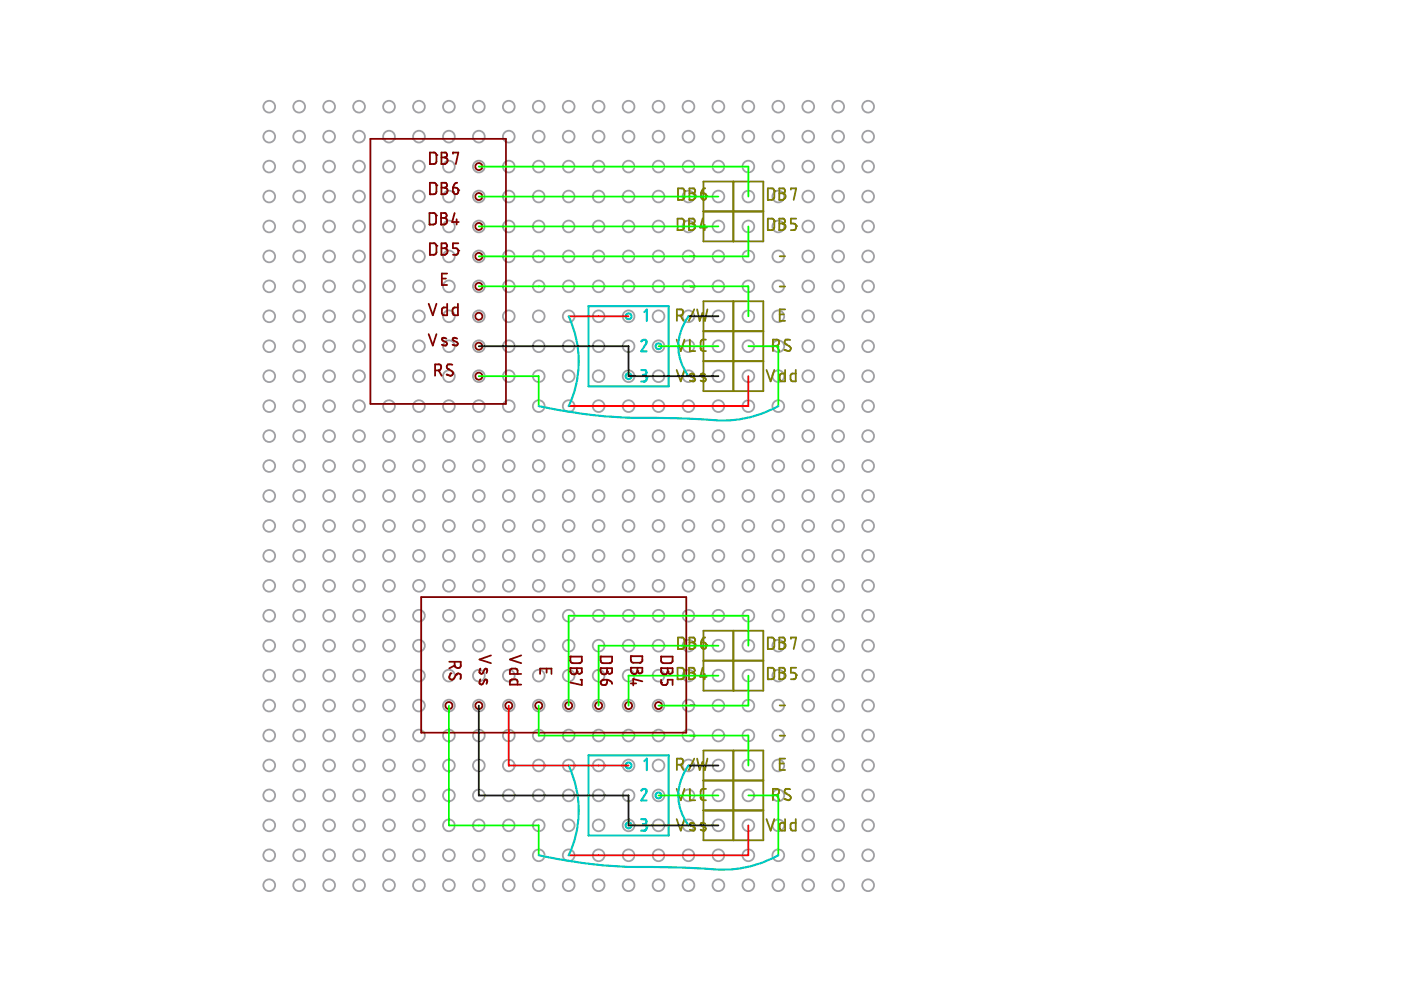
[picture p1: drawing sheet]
<svg xmlns="http://www.w3.org/2000/svg" width="297mm" height="210mm" viewBox="0 0 297 210" stroke-linecap="round" stroke-linejoin="round" font-family="sans-serif">
<path d="M149.1 38.5h12.7v12.7h-12.7zM155.5 38.5v12.7M149.1 44.8h12.7M164.2 40.5l-.4-.6h-1v2.5M149.1 63.9h12.7v19h-12.7zM149.1 70.2h12.7M149.1 76.6h12.7M155.5 63.9v19" fill="none" stroke="#808000" stroke-width=".38"/>
<g fill="none" stroke="#a0a0a4" stroke-width=".38">
<circle cx="57.1" cy="22.6" r="1.25"/>
<circle cx="57.1" cy="35.3" r="1.25"/>
<circle cx="57.1" cy="29" r="1.25"/>
<circle cx="63.4" cy="22.6" r="1.25"/>
<circle cx="63.4" cy="29" r="1.25"/>
<circle cx="63.4" cy="35.3" r="1.25"/>
<circle cx="69.8" cy="22.6" r="1.25"/>
<circle cx="69.8" cy="35.3" r="1.25"/>
<circle cx="69.8" cy="29" r="1.25"/>
<circle cx="76.1" cy="22.6" r="1.25"/>
<circle cx="76.1" cy="29" r="1.25"/>
<circle cx="76.1" cy="35.3" r="1.25"/>
<circle cx="82.5" cy="22.6" r="1.25"/>
<circle cx="82.5" cy="29" r="1.25"/>
<circle cx="82.5" cy="35.3" r="1.25"/>
<circle cx="88.8" cy="22.6" r="1.25"/>
<circle cx="88.8" cy="35.3" r="1.25"/>
<circle cx="88.8" cy="29" r="1.25"/>
<circle cx="95.2" cy="22.6" r="1.25"/>
<circle cx="95.2" cy="35.3" r="1.25"/>
<circle cx="95.2" cy="29" r="1.25"/>
<circle cx="101.5" cy="22.6" r="1.25"/>
<circle cx="101.5" cy="35.3" r="1.25"/>
<circle cx="101.5" cy="29" r="1.25"/>
<circle cx="107.9" cy="22.6" r="1.25"/>
<circle cx="107.9" cy="35.3" r="1.25"/>
<circle cx="107.9" cy="29" r="1.25"/>
<circle cx="114.2" cy="22.6" r="1.25"/>
<circle cx="114.2" cy="35.3" r="1.25"/>
<circle cx="114.2" cy="29" r="1.25"/>
<circle cx="120.6" cy="22.6" r="1.25"/>
<circle cx="120.6" cy="35.3" r="1.25"/>
<circle cx="120.6" cy="29" r="1.25"/>
<circle cx="126.9" cy="22.6" r="1.25"/>
<circle cx="126.9" cy="29" r="1.25"/>
<circle cx="126.9" cy="35.3" r="1.25"/>
<circle cx="133.3" cy="22.6" r="1.25"/>
<circle cx="133.3" cy="29" r="1.25"/>
<circle cx="133.3" cy="35.3" r="1.25"/>
<circle cx="139.6" cy="22.6" r="1.25"/>
<circle cx="139.6" cy="29" r="1.25"/>
<circle cx="139.6" cy="35.3" r="1.25"/>
<circle cx="146" cy="22.6" r="1.25"/>
<circle cx="146" cy="29" r="1.25"/>
<circle cx="146" cy="35.3" r="1.25"/>
<circle cx="152.3" cy="22.6" r="1.25"/>
<circle cx="152.3" cy="29" r="1.25"/>
<circle cx="152.3" cy="35.3" r="1.25"/>
<circle cx="158.7" cy="22.6" r="1.25"/>
<circle cx="158.7" cy="29" r="1.25"/>
<circle cx="158.7" cy="35.3" r="1.25"/>
<circle cx="165" cy="22.6" r="1.25"/>
<circle cx="165" cy="29" r="1.25"/>
<circle cx="165" cy="35.3" r="1.25"/>
<circle cx="171.4" cy="22.6" r="1.25"/>
<circle cx="171.4" cy="29" r="1.25"/>
<circle cx="171.4" cy="35.3" r="1.25"/>
<circle cx="177.7" cy="22.6" r="1.25"/>
<circle cx="177.7" cy="35.3" r="1.25"/>
<circle cx="177.7" cy="29" r="1.25"/>
<circle cx="184.1" cy="22.6" r="1.25"/>
<circle cx="184.1" cy="29" r="1.25"/>
<circle cx="184.1" cy="35.3" r="1.25"/>
<circle cx="57.1" cy="54.4" r="1.25"/>
<circle cx="57.1" cy="48" r="1.25"/>
<circle cx="57.1" cy="41.7" r="1.25"/>
<circle cx="63.4" cy="54.4" r="1.25"/>
<circle cx="63.4" cy="48" r="1.25"/>
<circle cx="63.4" cy="41.7" r="1.25"/>
<circle cx="69.8" cy="54.4" r="1.25"/>
<circle cx="69.8" cy="48" r="1.25"/>
<circle cx="69.8" cy="41.7" r="1.25"/>
<circle cx="76.1" cy="48" r="1.25"/>
<circle cx="76.1" cy="54.4" r="1.25"/>
<circle cx="76.1" cy="41.7" r="1.25"/>
<circle cx="82.5" cy="48" r="1.25"/>
<circle cx="82.5" cy="54.4" r="1.25"/>
<circle cx="82.5" cy="41.7" r="1.25"/>
<circle cx="88.8" cy="48" r="1.25"/>
<circle cx="88.8" cy="54.4" r="1.25"/>
<circle cx="88.8" cy="41.7" r="1.25"/>
<circle cx="95.2" cy="54.4" r="1.25"/>
<circle cx="95.2" cy="48" r="1.25"/>
<circle cx="95.2" cy="41.7" r="1.25"/>
<circle cx="101.5" cy="48" r="1.25"/>
<circle cx="101.5" cy="54.4" r="1.25"/>
<circle cx="101.5" cy="41.7" r="1.25"/>
<circle cx="107.9" cy="48" r="1.25"/>
<circle cx="107.9" cy="54.4" r="1.25"/>
<circle cx="107.9" cy="41.7" r="1.25"/>
<circle cx="114.2" cy="48" r="1.25"/>
<circle cx="114.2" cy="54.4" r="1.25"/>
<circle cx="114.2" cy="41.7" r="1.25"/>
<circle cx="120.6" cy="48" r="1.25"/>
<circle cx="120.6" cy="54.4" r="1.25"/>
<circle cx="120.6" cy="41.7" r="1.25"/>
<circle cx="126.9" cy="54.4" r="1.25"/>
<circle cx="126.9" cy="48" r="1.25"/>
<circle cx="126.9" cy="41.7" r="1.25"/>
<circle cx="133.3" cy="54.4" r="1.25"/>
<circle cx="133.3" cy="48" r="1.25"/>
<circle cx="133.3" cy="41.7" r="1.25"/>
<circle cx="139.6" cy="48" r="1.25"/>
<circle cx="139.6" cy="54.4" r="1.25"/>
<circle cx="139.6" cy="41.7" r="1.25"/>
<circle cx="146" cy="54.4" r="1.25"/>
<circle cx="146" cy="48" r="1.25"/>
<circle cx="146" cy="41.7" r="1.25"/>
<circle cx="152.3" cy="54.4" r="1.25"/>
<circle cx="152.3" cy="48" r="1.25"/>
<circle cx="152.3" cy="41.7" r="1.25"/>
<circle cx="158.7" cy="54.4" r="1.25"/>
<circle cx="158.7" cy="48" r="1.25"/>
<circle cx="158.7" cy="41.7" r="1.25"/>
<circle cx="165" cy="54.4" r="1.25"/>
<circle cx="165" cy="48" r="1.25"/>
<circle cx="165" cy="41.7" r="1.25"/>
<circle cx="171.4" cy="54.4" r="1.25"/>
<circle cx="171.4" cy="48" r="1.25"/>
<circle cx="171.4" cy="41.7" r="1.25"/>
<circle cx="177.7" cy="54.4" r="1.25"/>
<circle cx="177.7" cy="48" r="1.25"/>
<circle cx="177.7" cy="41.7" r="1.25"/>
<circle cx="184.1" cy="48" r="1.25"/>
<circle cx="184.1" cy="54.4" r="1.25"/>
<circle cx="184.1" cy="41.7" r="1.25"/>
<circle cx="57.1" cy="60.7" r="1.25"/>
<circle cx="57.1" cy="67.1" r="1.25"/>
<circle cx="57.1" cy="79.8" r="1.25"/>
<circle cx="57.1" cy="73.4" r="1.25"/>
<circle cx="63.4" cy="67.1" r="1.25"/>
<circle cx="63.4" cy="60.7" r="1.25"/>
<circle cx="63.4" cy="73.4" r="1.25"/>
<circle cx="63.4" cy="79.8" r="1.25"/>
<circle cx="69.8" cy="67.1" r="1.25"/>
<circle cx="69.8" cy="60.7" r="1.25"/>
<circle cx="69.8" cy="79.8" r="1.25"/>
<circle cx="69.8" cy="73.4" r="1.25"/>
<circle cx="76.1" cy="67.1" r="1.25"/>
<circle cx="76.1" cy="60.7" r="1.25"/>
<circle cx="76.1" cy="73.4" r="1.25"/>
<circle cx="76.1" cy="79.8" r="1.25"/>
<circle cx="82.5" cy="67.1" r="1.25"/>
<circle cx="82.5" cy="60.7" r="1.25"/>
<circle cx="82.5" cy="79.8" r="1.25"/>
<circle cx="82.5" cy="73.4" r="1.25"/>
<circle cx="88.8" cy="60.7" r="1.25"/>
<circle cx="88.8" cy="67.1" r="1.25"/>
<circle cx="88.8" cy="79.8" r="1.25"/>
<circle cx="88.8" cy="73.4" r="1.25"/>
<circle cx="95.2" cy="67.1" r="1.25"/>
<circle cx="95.2" cy="60.7" r="1.25"/>
<circle cx="95.2" cy="73.4" r="1.25"/>
<circle cx="95.2" cy="79.8" r="1.25"/>
<circle cx="101.5" cy="60.7" r="1.25"/>
<circle cx="101.5" cy="67.1" r="1.25"/>
<circle cx="101.5" cy="79.8" r="1.25"/>
<circle cx="101.5" cy="73.4" r="1.25"/>
<circle cx="107.9" cy="67.1" r="1.25"/>
<circle cx="107.9" cy="60.7" r="1.25"/>
<circle cx="107.9" cy="73.4" r="1.25"/>
<circle cx="107.9" cy="79.8" r="1.25"/>
<circle cx="114.2" cy="67.1" r="1.25"/>
<circle cx="114.2" cy="60.7" r="1.25"/>
<circle cx="114.2" cy="73.4" r="1.25"/>
<circle cx="114.2" cy="79.8" r="1.25"/>
<circle cx="120.6" cy="67.1" r="1.25"/>
<circle cx="120.6" cy="60.7" r="1.25"/>
<circle cx="120.6" cy="73.4" r="1.25"/>
<circle cx="120.6" cy="79.8" r="1.25"/>
<circle cx="126.9" cy="67.1" r="1.25"/>
<circle cx="126.9" cy="60.7" r="1.25"/>
<circle cx="126.9" cy="79.8" r="1.25"/>
<circle cx="126.9" cy="73.4" r="1.25"/>
<circle cx="133.3" cy="60.7" r="1.25"/>
<circle cx="133.3" cy="67.1" r="1.25"/>
<circle cx="133.3" cy="79.8" r="1.25"/>
<circle cx="133.3" cy="73.4" r="1.25"/>
<circle cx="139.6" cy="67.1" r="1.25"/>
<circle cx="139.6" cy="60.7" r="1.25"/>
<circle cx="139.6" cy="79.8" r="1.25"/>
<circle cx="139.6" cy="73.4" r="1.25"/>
<circle cx="146" cy="60.7" r="1.25"/>
<circle cx="146" cy="67.1" r="1.25"/>
<circle cx="146" cy="79.8" r="1.25"/>
<circle cx="146" cy="73.4" r="1.25"/>
<circle cx="152.3" cy="67.1" r="1.25"/>
<circle cx="152.3" cy="60.7" r="1.25"/>
<circle cx="152.3" cy="73.4" r="1.25"/>
<circle cx="152.3" cy="79.8" r="1.25"/>
<circle cx="158.7" cy="60.7" r="1.25"/>
<circle cx="158.7" cy="67.1" r="1.25"/>
<circle cx="158.7" cy="79.8" r="1.25"/>
<circle cx="158.7" cy="73.4" r="1.25"/>
<circle cx="165" cy="60.7" r="1.25"/>
<circle cx="165" cy="67.1" r="1.25"/>
<circle cx="165" cy="79.8" r="1.25"/>
<circle cx="165" cy="73.4" r="1.25"/>
<circle cx="171.4" cy="67.1" r="1.25"/>
<circle cx="171.4" cy="60.7" r="1.25"/>
<circle cx="171.4" cy="73.4" r="1.25"/>
<circle cx="171.4" cy="79.8" r="1.25"/>
<circle cx="177.7" cy="67.1" r="1.25"/>
<circle cx="177.7" cy="60.7" r="1.25"/>
<circle cx="177.7" cy="73.4" r="1.25"/>
<circle cx="177.7" cy="79.8" r="1.25"/>
<circle cx="184.1" cy="60.7" r="1.25"/>
<circle cx="184.1" cy="67.1" r="1.25"/>
<circle cx="184.1" cy="73.4" r="1.25"/>
<circle cx="184.1" cy="79.8" r="1.25"/>
<circle cx="57.1" cy="98.8" r="1.25"/>
<circle cx="57.1" cy="92.5" r="1.25"/>
<circle cx="57.1" cy="86.1" r="1.25"/>
<circle cx="63.4" cy="98.8" r="1.25"/>
<circle cx="63.4" cy="92.5" r="1.25"/>
<circle cx="63.4" cy="86.1" r="1.25"/>
<circle cx="69.8" cy="98.8" r="1.25"/>
<circle cx="69.8" cy="92.5" r="1.25"/>
<circle cx="69.8" cy="86.1" r="1.25"/>
<circle cx="76.1" cy="92.5" r="1.25"/>
<circle cx="76.1" cy="98.8" r="1.25"/>
<circle cx="76.1" cy="86.1" r="1.25"/>
<circle cx="82.5" cy="98.8" r="1.25"/>
<circle cx="82.5" cy="92.5" r="1.25"/>
<circle cx="82.5" cy="86.1" r="1.25"/>
<circle cx="88.8" cy="98.8" r="1.25"/>
<circle cx="88.8" cy="92.5" r="1.25"/>
<circle cx="88.8" cy="86.1" r="1.25"/>
<circle cx="95.2" cy="98.8" r="1.25"/>
<circle cx="95.2" cy="92.5" r="1.25"/>
<circle cx="95.2" cy="86.1" r="1.25"/>
<circle cx="101.5" cy="92.5" r="1.25"/>
<circle cx="101.5" cy="98.8" r="1.25"/>
<circle cx="101.5" cy="86.1" r="1.25"/>
<circle cx="107.9" cy="92.5" r="1.25"/>
<circle cx="107.9" cy="98.8" r="1.25"/>
<circle cx="107.9" cy="86.1" r="1.25"/>
<circle cx="114.2" cy="98.8" r="1.25"/>
<circle cx="114.2" cy="92.5" r="1.25"/>
<circle cx="114.2" cy="86.1" r="1.25"/>
<circle cx="120.6" cy="98.8" r="1.25"/>
<circle cx="120.6" cy="92.5" r="1.25"/>
<circle cx="120.6" cy="86.1" r="1.25"/>
<circle cx="126.9" cy="98.8" r="1.25"/>
<circle cx="126.9" cy="92.5" r="1.25"/>
<circle cx="126.9" cy="86.1" r="1.25"/>
<circle cx="133.3" cy="98.8" r="1.25"/>
<circle cx="133.3" cy="92.5" r="1.25"/>
<circle cx="133.3" cy="86.1" r="1.25"/>
<circle cx="139.6" cy="98.8" r="1.25"/>
<circle cx="139.6" cy="92.5" r="1.25"/>
<circle cx="139.6" cy="86.1" r="1.25"/>
<circle cx="146" cy="92.5" r="1.25"/>
<circle cx="146" cy="98.8" r="1.25"/>
<circle cx="146" cy="86.1" r="1.25"/>
<circle cx="152.3" cy="98.8" r="1.25"/>
<circle cx="152.3" cy="92.5" r="1.25"/>
<circle cx="152.3" cy="86.1" r="1.25"/>
<circle cx="158.7" cy="92.5" r="1.25"/>
<circle cx="158.7" cy="98.8" r="1.25"/>
<circle cx="158.7" cy="86.1" r="1.25"/>
<circle cx="165" cy="92.5" r="1.25"/>
<circle cx="165" cy="98.8" r="1.25"/>
<circle cx="165" cy="86.1" r="1.25"/>
<circle cx="171.4" cy="92.5" r="1.25"/>
<circle cx="171.4" cy="98.8" r="1.25"/>
<circle cx="171.4" cy="86.1" r="1.25"/>
<circle cx="177.7" cy="98.8" r="1.25"/>
<circle cx="177.7" cy="92.5" r="1.25"/>
<circle cx="177.7" cy="86.1" r="1.25"/>
<circle cx="184.1" cy="98.8" r="1.25"/>
<circle cx="184.1" cy="92.5" r="1.25"/>
<circle cx="184.1" cy="86.1" r="1.25"/>
<circle cx="57.1" cy="111.5" r="1.25"/>
<circle cx="57.1" cy="105.2" r="1.25"/>
<circle cx="57.1" cy="117.9" r="1.25"/>
<circle cx="63.4" cy="105.2" r="1.25"/>
<circle cx="63.4" cy="111.5" r="1.25"/>
<circle cx="63.4" cy="117.9" r="1.25"/>
<circle cx="69.8" cy="111.5" r="1.25"/>
<circle cx="69.8" cy="117.9" r="1.25"/>
<circle cx="69.8" cy="105.2" r="1.25"/>
<circle cx="76.1" cy="111.5" r="1.25"/>
<circle cx="76.1" cy="117.9" r="1.25"/>
<circle cx="76.1" cy="105.2" r="1.25"/>
<circle cx="82.5" cy="105.2" r="1.25"/>
<circle cx="82.5" cy="117.9" r="1.25"/>
<circle cx="82.5" cy="111.5" r="1.25"/>
<circle cx="88.8" cy="105.2" r="1.25"/>
<circle cx="88.8" cy="111.5" r="1.25"/>
<circle cx="88.8" cy="117.9" r="1.25"/>
<circle cx="95.2" cy="117.9" r="1.25"/>
<circle cx="95.2" cy="111.5" r="1.25"/>
<circle cx="95.2" cy="105.2" r="1.25"/>
<circle cx="101.5" cy="111.5" r="1.25"/>
<circle cx="101.5" cy="105.2" r="1.25"/>
<circle cx="101.5" cy="117.9" r="1.25"/>
<circle cx="107.9" cy="105.2" r="1.25"/>
<circle cx="107.9" cy="111.5" r="1.25"/>
<circle cx="107.9" cy="117.9" r="1.25"/>
<circle cx="114.2" cy="117.9" r="1.25"/>
<circle cx="114.2" cy="105.2" r="1.25"/>
<circle cx="114.2" cy="111.5" r="1.25"/>
<circle cx="120.6" cy="105.2" r="1.25"/>
<circle cx="120.6" cy="111.5" r="1.25"/>
<circle cx="120.6" cy="117.9" r="1.25"/>
<circle cx="126.9" cy="105.2" r="1.25"/>
<circle cx="126.9" cy="111.5" r="1.25"/>
<circle cx="126.9" cy="117.9" r="1.25"/>
<circle cx="133.3" cy="105.2" r="1.25"/>
<circle cx="133.3" cy="111.5" r="1.25"/>
<circle cx="133.3" cy="117.9" r="1.25"/>
<circle cx="139.6" cy="111.5" r="1.25"/>
<circle cx="139.6" cy="105.2" r="1.25"/>
<circle cx="139.6" cy="117.9" r="1.25"/>
<circle cx="146" cy="105.2" r="1.25"/>
<circle cx="146" cy="117.9" r="1.25"/>
<circle cx="146" cy="111.5" r="1.25"/>
<circle cx="152.3" cy="111.5" r="1.25"/>
<circle cx="152.3" cy="117.9" r="1.25"/>
<circle cx="152.3" cy="105.2" r="1.25"/>
<circle cx="158.7" cy="111.5" r="1.25"/>
<circle cx="158.7" cy="117.9" r="1.25"/>
<circle cx="158.7" cy="105.2" r="1.25"/>
<circle cx="165" cy="105.2" r="1.25"/>
<circle cx="165" cy="117.9" r="1.25"/>
<circle cx="165" cy="111.5" r="1.25"/>
<circle cx="171.4" cy="105.2" r="1.25"/>
<circle cx="171.4" cy="111.5" r="1.25"/>
<circle cx="171.4" cy="117.9" r="1.25"/>
<circle cx="177.7" cy="111.5" r="1.25"/>
<circle cx="177.7" cy="105.2" r="1.25"/>
<circle cx="177.7" cy="117.9" r="1.25"/>
<circle cx="184.1" cy="105.2" r="1.25"/>
<circle cx="184.1" cy="117.9" r="1.25"/>
<circle cx="184.1" cy="111.5" r="1.25"/>
<circle cx="57.1" cy="130.6" r="1.25"/>
<circle cx="57.1" cy="124.2" r="1.25"/>
<circle cx="57.1" cy="136.9" r="1.25"/>
<circle cx="63.4" cy="130.6" r="1.25"/>
<circle cx="63.4" cy="124.2" r="1.25"/>
<circle cx="63.4" cy="136.9" r="1.25"/>
<circle cx="69.8" cy="130.6" r="1.25"/>
<circle cx="69.8" cy="124.2" r="1.25"/>
<circle cx="69.8" cy="136.9" r="1.25"/>
<circle cx="76.1" cy="124.2" r="1.25"/>
<circle cx="76.1" cy="130.6" r="1.25"/>
<circle cx="76.1" cy="136.9" r="1.25"/>
<circle cx="82.5" cy="130.6" r="1.25"/>
<circle cx="82.5" cy="124.2" r="1.25"/>
<circle cx="82.5" cy="136.9" r="1.25"/>
<circle cx="88.8" cy="124.2" r="1.25"/>
<circle cx="88.8" cy="130.6" r="1.25"/>
<circle cx="88.8" cy="136.9" r="1.25"/>
<circle cx="95.2" cy="130.6" r="1.25"/>
<circle cx="95.2" cy="124.2" r="1.25"/>
<circle cx="95.2" cy="136.9" r="1.25"/>
<circle cx="101.5" cy="130.6" r="1.25"/>
<circle cx="101.5" cy="124.2" r="1.25"/>
<circle cx="101.5" cy="136.9" r="1.25"/>
<circle cx="107.9" cy="130.6" r="1.25"/>
<circle cx="107.9" cy="124.2" r="1.25"/>
<circle cx="107.9" cy="136.9" r="1.25"/>
<circle cx="114.2" cy="124.2" r="1.25"/>
<circle cx="114.2" cy="130.6" r="1.25"/>
<circle cx="114.2" cy="136.9" r="1.25"/>
<circle cx="120.6" cy="130.6" r="1.25"/>
<circle cx="120.6" cy="124.2" r="1.25"/>
<circle cx="120.6" cy="136.9" r="1.25"/>
<circle cx="126.9" cy="130.6" r="1.25"/>
<circle cx="126.9" cy="124.2" r="1.25"/>
<circle cx="126.9" cy="136.9" r="1.25"/>
<circle cx="133.3" cy="130.6" r="1.25"/>
<circle cx="133.3" cy="124.2" r="1.25"/>
<circle cx="133.3" cy="136.9" r="1.25"/>
<circle cx="139.6" cy="130.6" r="1.25"/>
<circle cx="139.6" cy="124.2" r="1.25"/>
<circle cx="139.6" cy="136.9" r="1.25"/>
<circle cx="146" cy="130.6" r="1.25"/>
<circle cx="146" cy="124.2" r="1.25"/>
<circle cx="146" cy="136.9" r="1.25"/>
<circle cx="152.3" cy="124.2" r="1.25"/>
<circle cx="152.3" cy="130.6" r="1.25"/>
<circle cx="152.3" cy="136.9" r="1.25"/>
<circle cx="158.7" cy="124.2" r="1.25"/>
<circle cx="158.7" cy="130.6" r="1.25"/>
<circle cx="158.7" cy="136.9" r="1.25"/>
<circle cx="165" cy="124.2" r="1.25"/>
<circle cx="165" cy="130.6" r="1.25"/>
<circle cx="165" cy="136.9" r="1.25"/>
<circle cx="171.4" cy="124.2" r="1.25"/>
<circle cx="171.4" cy="130.6" r="1.25"/>
<circle cx="171.4" cy="136.9" r="1.25"/>
<circle cx="177.7" cy="124.2" r="1.25"/>
<circle cx="177.7" cy="130.6" r="1.25"/>
<circle cx="177.7" cy="136.9" r="1.25"/>
<circle cx="184.1" cy="124.2" r="1.25"/>
<circle cx="184.1" cy="130.6" r="1.25"/>
<circle cx="184.1" cy="136.9" r="1.25"/>
<circle cx="57.1" cy="143.3" r="1.25"/>
<circle cx="57.1" cy="155.9" r="1.25"/>
<circle cx="57.1" cy="149.6" r="1.25"/>
<circle cx="63.4" cy="149.6" r="1.25"/>
<circle cx="63.4" cy="155.9" r="1.25"/>
<circle cx="63.4" cy="143.3" r="1.25"/>
<circle cx="69.8" cy="143.3" r="1.25"/>
<circle cx="69.8" cy="155.9" r="1.25"/>
<circle cx="69.8" cy="149.6" r="1.25"/>
<circle cx="76.1" cy="149.6" r="1.25"/>
<circle cx="76.1" cy="155.9" r="1.25"/>
<circle cx="76.1" cy="143.3" r="1.25"/>
<circle cx="82.5" cy="149.6" r="1.25"/>
<circle cx="82.5" cy="143.3" r="1.25"/>
<circle cx="82.5" cy="155.9" r="1.25"/>
<circle cx="88.8" cy="155.9" r="1.25"/>
<circle cx="88.8" cy="149.6" r="1.25"/>
<circle cx="88.8" cy="143.3" r="1.25"/>
<circle cx="95.2" cy="155.9" r="1.25"/>
<circle cx="95.2" cy="149.6" r="1.25"/>
<circle cx="95.2" cy="143.3" r="1.25"/>
<circle cx="101.5" cy="143.3" r="1.25"/>
<circle cx="101.5" cy="155.9" r="1.25"/>
<circle cx="101.5" cy="149.6" r="1.25"/>
<circle cx="107.9" cy="143.3" r="1.25"/>
<circle cx="107.9" cy="155.9" r="1.25"/>
<circle cx="107.9" cy="149.6" r="1.25"/>
<circle cx="114.2" cy="143.3" r="1.25"/>
<circle cx="114.2" cy="149.6" r="1.25"/>
<circle cx="114.2" cy="155.9" r="1.25"/>
<circle cx="120.6" cy="155.9" r="1.25"/>
<circle cx="120.6" cy="149.6" r="1.25"/>
<circle cx="120.6" cy="143.3" r="1.25"/>
<circle cx="126.9" cy="155.9" r="1.25"/>
<circle cx="126.9" cy="143.3" r="1.25"/>
<circle cx="126.9" cy="149.6" r="1.25"/>
<circle cx="133.3" cy="143.3" r="1.25"/>
<circle cx="133.3" cy="149.6" r="1.25"/>
<circle cx="133.3" cy="155.9" r="1.25"/>
<circle cx="139.6" cy="143.3" r="1.25"/>
<circle cx="139.6" cy="149.6" r="1.25"/>
<circle cx="139.6" cy="155.9" r="1.25"/>
<circle cx="146" cy="143.3" r="1.25"/>
<circle cx="146" cy="155.9" r="1.25"/>
<circle cx="146" cy="149.6" r="1.25"/>
<circle cx="152.3" cy="155.9" r="1.25"/>
<circle cx="152.3" cy="149.6" r="1.25"/>
<circle cx="152.3" cy="143.3" r="1.25"/>
<circle cx="158.7" cy="143.3" r="1.25"/>
<circle cx="158.7" cy="149.6" r="1.25"/>
<circle cx="158.7" cy="155.9" r="1.25"/>
<circle cx="165" cy="143.3" r="1.25"/>
<circle cx="165" cy="149.6" r="1.25"/>
<circle cx="165" cy="155.9" r="1.25"/>
<circle cx="171.4" cy="149.6" r="1.25"/>
<circle cx="171.4" cy="143.3" r="1.25"/>
<circle cx="171.4" cy="155.9" r="1.25"/>
<circle cx="177.7" cy="149.6" r="1.25"/>
<circle cx="177.7" cy="143.3" r="1.25"/>
<circle cx="177.7" cy="155.9" r="1.25"/>
<circle cx="184.1" cy="149.6" r="1.25"/>
<circle cx="184.1" cy="143.3" r="1.25"/>
<circle cx="184.1" cy="155.9" r="1.25"/>
<circle cx="57.1" cy="162.3" r="1.25"/>
<circle cx="57.1" cy="168.6" r="1.25"/>
<circle cx="57.1" cy="175" r="1.25"/>
<circle cx="63.4" cy="162.3" r="1.25"/>
<circle cx="63.4" cy="168.6" r="1.25"/>
<circle cx="63.4" cy="175" r="1.25"/>
<circle cx="69.8" cy="162.3" r="1.25"/>
<circle cx="69.8" cy="168.6" r="1.25"/>
<circle cx="69.8" cy="175" r="1.25"/>
<circle cx="76.1" cy="168.6" r="1.25"/>
<circle cx="76.1" cy="162.3" r="1.25"/>
<circle cx="76.1" cy="175" r="1.25"/>
<circle cx="82.5" cy="162.3" r="1.25"/>
<circle cx="82.5" cy="168.6" r="1.25"/>
<circle cx="82.5" cy="175" r="1.25"/>
<circle cx="88.8" cy="162.3" r="1.25"/>
<circle cx="88.8" cy="168.6" r="1.25"/>
<circle cx="88.8" cy="175" r="1.25"/>
<circle cx="95.2" cy="162.3" r="1.25"/>
<circle cx="95.2" cy="168.6" r="1.25"/>
<circle cx="95.2" cy="175" r="1.25"/>
<circle cx="101.5" cy="168.6" r="1.25"/>
<circle cx="101.5" cy="162.3" r="1.25"/>
<circle cx="101.5" cy="175" r="1.25"/>
<circle cx="107.9" cy="168.6" r="1.25"/>
<circle cx="107.9" cy="162.3" r="1.25"/>
<circle cx="107.9" cy="175" r="1.25"/>
<circle cx="114.2" cy="162.3" r="1.25"/>
<circle cx="114.2" cy="168.6" r="1.25"/>
<circle cx="114.2" cy="175" r="1.25"/>
<circle cx="120.6" cy="168.6" r="1.25"/>
<circle cx="120.6" cy="162.3" r="1.25"/>
<circle cx="120.6" cy="175" r="1.25"/>
<circle cx="126.9" cy="162.3" r="1.25"/>
<circle cx="126.9" cy="168.6" r="1.25"/>
<circle cx="126.9" cy="175" r="1.25"/>
<circle cx="133.3" cy="168.6" r="1.25"/>
<circle cx="133.3" cy="162.3" r="1.25"/>
<circle cx="133.3" cy="175" r="1.25"/>
<circle cx="139.6" cy="162.3" r="1.25"/>
<circle cx="139.6" cy="168.6" r="1.25"/>
<circle cx="139.6" cy="175" r="1.25"/>
<circle cx="146" cy="162.3" r="1.25"/>
<circle cx="146" cy="168.6" r="1.25"/>
<circle cx="146" cy="175" r="1.25"/>
<circle cx="152.3" cy="162.3" r="1.25"/>
<circle cx="152.3" cy="168.6" r="1.25"/>
<circle cx="152.3" cy="175" r="1.25"/>
<circle cx="158.7" cy="168.6" r="1.25"/>
<circle cx="158.7" cy="162.3" r="1.25"/>
<circle cx="158.7" cy="175" r="1.25"/>
<circle cx="165" cy="168.6" r="1.25"/>
<circle cx="165" cy="162.3" r="1.25"/>
<circle cx="165" cy="175" r="1.25"/>
<circle cx="171.4" cy="168.6" r="1.25"/>
<circle cx="171.4" cy="162.3" r="1.25"/>
<circle cx="171.4" cy="175" r="1.25"/>
<circle cx="177.7" cy="162.3" r="1.25"/>
<circle cx="177.7" cy="168.6" r="1.25"/>
<circle cx="177.7" cy="175" r="1.25"/>
<circle cx="184.1" cy="162.3" r="1.25"/>
<circle cx="184.1" cy="168.6" r="1.25"/>
<circle cx="184.1" cy="175" r="1.25"/>
<circle cx="57.1" cy="181.3" r="1.25"/>
<circle cx="57.1" cy="187.7" r="1.25"/>
<circle cx="63.4" cy="181.3" r="1.25"/>
<circle cx="63.4" cy="187.7" r="1.25"/>
<circle cx="69.8" cy="181.3" r="1.25"/>
<circle cx="69.8" cy="187.7" r="1.25"/>
<circle cx="76.1" cy="181.3" r="1.25"/>
<circle cx="76.1" cy="187.7" r="1.25"/>
<circle cx="82.5" cy="181.3" r="1.25"/>
<circle cx="82.5" cy="187.7" r="1.25"/>
<circle cx="88.8" cy="181.3" r="1.25"/>
<circle cx="88.8" cy="187.7" r="1.25"/>
<circle cx="95.2" cy="181.3" r="1.25"/>
<circle cx="95.2" cy="187.7" r="1.25"/>
<circle cx="101.5" cy="181.3" r="1.25"/>
<circle cx="101.5" cy="187.7" r="1.25"/>
<circle cx="107.9" cy="181.3" r="1.25"/>
<circle cx="107.9" cy="187.7" r="1.25"/>
<circle cx="114.2" cy="181.3" r="1.25"/>
<circle cx="114.2" cy="187.7" r="1.25"/>
<circle cx="120.6" cy="181.3" r="1.25"/>
<circle cx="120.6" cy="187.7" r="1.25"/>
<circle cx="126.9" cy="181.3" r="1.25"/>
<circle cx="126.9" cy="187.7" r="1.25"/>
<circle cx="133.3" cy="181.3" r="1.25"/>
<circle cx="133.3" cy="187.7" r="1.25"/>
<circle cx="139.6" cy="181.3" r="1.25"/>
<circle cx="139.6" cy="187.7" r="1.25"/>
<circle cx="146" cy="181.3" r="1.25"/>
<circle cx="146" cy="187.7" r="1.25"/>
<circle cx="152.3" cy="181.3" r="1.25"/>
<circle cx="152.3" cy="187.7" r="1.25"/>
<circle cx="158.7" cy="181.3" r="1.25"/>
<circle cx="158.7" cy="187.7" r="1.25"/>
<circle cx="165" cy="181.3" r="1.25"/>
<circle cx="165" cy="187.7" r="1.25"/>
<circle cx="171.4" cy="181.3" r="1.25"/>
<circle cx="171.4" cy="187.7" r="1.25"/>
<circle cx="177.7" cy="181.3" r="1.25"/>
<circle cx="177.7" cy="187.7" r="1.25"/>
<circle cx="184.1" cy="181.3" r="1.25"/>
<circle cx="184.1" cy="187.7" r="1.25"/>
</g>
<circle cx="164.2" cy="40.5" r=".19" fill="#808000"/>
<path d="M164.2 40.5l-.1 1.6-.4 .3h-.9" fill="none" stroke="#808000" stroke-width=".38"/>
<circle cx="162.8" cy="42.4" r=".19" fill="#808000"/>
<path d="M165.9 41a.56 .56 0 0 0 .5-.4 .56 .56 0 0 0-.2-.7h-1v2.5" fill="none" stroke="#808000" stroke-width=".38"/>
<circle cx="165.9" cy="41" r=".19" fill="#808000"/>
<path d="M165.9 41a.71 .71 0 0 1 .7 .6 .71 .71 0 0 1-.6 .8h-.8" fill="none" stroke="#808000" stroke-width=".38"/>
<circle cx="165.2" cy="42.4" r=".19" fill="#808000"/>
<path d="M164.2 46.9l-.4-.5h-1v2.4M165.2 41h.7M167.7 40.2v-.3h1.1l-.5 2.5" fill="none" stroke="#808000" stroke-width=".38"/>
<circle cx="164.2" cy="46.9" r=".19" fill="#808000"/>
<path d="M164.2 46.9l-.1 1.6-.4 .3h-.9" fill="none" stroke="#808000" stroke-width=".38"/>
<circle cx="162.8" cy="48.8" r=".19" fill="#808000"/>
<path d="M165.9 47.4a.56 .56 0 0 0 .5-.4 .56 .56 0 0 0-.2-.6h-1v2.4" fill="none" stroke="#808000" stroke-width=".38"/>
<circle cx="165.9" cy="47.4" r=".19" fill="#808000"/>
<path d="M165.9 47.4a.71 .71 0 0 1 .7 .7 .71 .71 0 0 1-.6 .7h-.8" fill="none" stroke="#808000" stroke-width=".38"/>
<circle cx="165.2" cy="48.8" r=".19" fill="#808000"/>
<path d="M165.2 47.4h.7M168.8 46.4h-1.1v1l.9 .1 .2 .4" fill="none" stroke="#808000" stroke-width=".38"/>
<circle cx="168.8" cy="47.9" r=".19" fill="#808000"/>
<path d="M168.8 47.9a.66 .66 0 0 1-.5 .9" fill="none" stroke="#808000" stroke-width=".38"/>
<circle cx="168.3" cy="48.8" r=".19" fill="#808000"/>
<path d="M165.3 54.3h1.2M167.7 48.8h.6M163.9 73.3h.8M164.7 73.3a.71 .71 0 0 0 .5-.6 .71 .71 0 0 0-.4-.7h-.9v2.4M164.7 73.3l.6 1.1M165.3 60.7h1.2M165.3 66.7h.9M166.5 65.6h-1.2v2.4h1.2M167.5 72.1l-.9-.1a.59 .59 0 0 0 0 1" fill="none" stroke="#808000" stroke-width=".38"/>
<circle cx="166.6" cy="73" r=".19" fill="#808000"/>
<path d="M166.6 73l.9 .6a.53 .53 0 0 1 .1 .5 .53 .53 0 0 1-.5 .3l-.8-.2" fill="none" stroke="#808000" stroke-width=".38"/>
<circle cx="166.3" cy="74.2" r=".19" fill="#808000"/>
<path d="M145.1 40.5l-.3-.6h-1.1v2.5M162.5 78.4l.9 2.5 .8-2.5M166.5 78.4v2.5l-1-.1-.2-.4 .1-1 .3-.2h.8M168.7 78.4v2.5l-.9-.1-.2-.4 .1-1 .2-.2h.8" fill="none" stroke="#808000" stroke-width=".38"/>
<circle cx="145.1" cy="40.5" r=".19" fill="#808000"/>
<path d="M145.1 40.5l-.1 1.6-.4 .3h-.9" fill="none" stroke="#808000" stroke-width=".38"/>
<circle cx="143.7" cy="42.4" r=".19" fill="#808000"/>
<path d="M146.9 41a.56 .56 0 0 0 .5-.4 .56 .56 0 0 0-.3-.7h-.9v2.5" fill="none" stroke="#808000" stroke-width=".38"/>
<circle cx="146.9" cy="41" r=".19" fill="#808000"/>
<path d="M146.9 41a.71 .71 0 0 1 .6 .6 .71 .71 0 0 1-.5 .8h-.8" fill="none" stroke="#808000" stroke-width=".38"/>
<circle cx="146.2" cy="42.4" r=".19" fill="#808000"/>
<path d="M146.2 41h.7M148.6 41l.9 .1 .3 .4" fill="none" stroke="#808000" stroke-width=".38"/>
<circle cx="149.8" cy="41.5" r=".19" fill="#808000"/>
<path d="M149.8 41.5a.6 .6 0 0 1-.2 .7 .6 .6 0 0 1-.6 .1l-.4-.5" fill="none" stroke="#808000" stroke-width=".38"/>
<circle cx="148.6" cy="41.8" r=".19" fill="#808000"/>
<path d="M149.5 39.9h-.1a1.08 1.08 0 0 0-.8 1.1v.8M145 46.9l-.3-.5h-1v2.4" fill="none" stroke="#808000" stroke-width=".38"/>
<circle cx="145" cy="46.9" r=".19" fill="#808000"/>
<path d="M145 46.9l-.1 1.6-.4 .3h-.8" fill="none" stroke="#808000" stroke-width=".38"/>
<circle cx="143.7" cy="48.8" r=".19" fill="#808000"/>
<path d="M146.8 47.4a.56 .56 0 0 0 .5-.4 .56 .56 0 0 0-.3-.6h-.9v2.4" fill="none" stroke="#808000" stroke-width=".38"/>
<circle cx="146.8" cy="47.4" r=".19" fill="#808000"/>
<path d="M146.8 47.4a.71 .71 0 0 1 .6 .7 .71 .71 0 0 1-.5 .7h-.8" fill="none" stroke="#808000" stroke-width=".38"/>
<circle cx="146.1" cy="48.8" r=".19" fill="#808000"/>
<g fill="none" stroke="#808000" stroke-width=".38">
<path d="M146.1 47.4h.7M146.3 54.3h1.1M149 46.4l-.5 1.9h1.3M149.4 47.7v1.1M143.5 72l.8 2.4 .8-2.4M143.5 66.9h.8M144.3 66.9a.72 .72 0 0 0 .5-.6 .72 .72 0 0 0-.3-.7h-1v2.4M144.3 66.9l.6 1.1M146.3 60.7h1.1M146.3 72v2.4h1.1M147.2 65.6l-1.2 2.4M147.8 65.6l.5 2.4 .6-1.6 .6 1.6 .5-2.4"/>
<path d="M148.5 73.9l.4 .5h.8"/>
</g>
<circle cx="148.5" cy="73.9" r=".19" fill="#808000"/>
<path d="M143.5 78.4l.8 2.5 .8-2.5M147.2 79.4l-.6-.2-.2 .1-.1 .3 .2 .2 .7 .4 .2 .2-.1 .3a.91 .91 0 0 1-1 0M149.5 79.4l-.6-.2-.3 .1-.1 .3 .2 .2 .8 .4 .2 .2-.1 .3a.88 .88 0 0 1-1.1 0M149.7 72h-.6l-.5 .3-.1 1.6" fill="none" stroke="#808000" stroke-width=".38"/>
<path d="M146 67.1h6.3M146 79.8h6.3" fill="none" stroke="#000" stroke-width=".38"/>
<g fill="none" stroke="#00c7c7" stroke-width=".44">
<path d="M124.8 64.9h17v17h-17zM136 72.4v-.1a.59 .59 0 0 1 .6-.2 .59 .59 0 0 1 .5 .4l-1.1 2h1.1M136 78.5h.8l.2 .2a.51 .51 0 0 1-.4 .8M136.6 66.2l.5-.6v2.5M146 67.1a10.4 10.4 0 0 0 0 12.7"/>
<circle cx="133.3" cy="79.8" r=".62"/>
<circle cx="139.6" cy="73.4" r=".62"/>
</g>
<circle cx="136.6" cy="79.5" r=".22" fill="#00c7c7"/>
<path d="M136.3 79.5a.63 .63 0 0 1 .8 .5" fill="none" stroke="#00c7c7" stroke-width=".44"/>
<circle cx="137.1" cy="80" r=".22" fill="#00c7c7"/>
<path d="M137.1 80a.64 .64 0 0 1-.5 .9" fill="none" stroke="#00c7c7" stroke-width=".44"/>
<circle cx="136.6" cy="80.9" r=".22" fill="#00c7c7"/>
<g fill="none" stroke="#00c7c7" stroke-width=".44">
<path d="M120.6 67.1a22.4 22.4 0 0 1 0 19M114.2 86.1a108 108 0 0 0 26.5 2.5l4.8 .1a64.6 64.6 0 0 0 11 .2 24.8 24.8 0 0 0 8.5-2.8M136 80.9h.6"/>
<circle cx="133.3" cy="67.1" r=".62"/>
</g>
<path d="M101.5 35.3h57.2v6.4M101.5 48h50.8M101.5 41.7h50.8M158.7 48v6.4h-57.2M101.5 79.8h12.7v6.3M101.5 60.7h57.2v6.4M139.6 73.4h12.7M158.7 73.4h6.3v12.7" fill="none" stroke="#0f0" stroke-width=".38"/>
<path d="M101.5 73.4h31.8M133.3 79.8h12.7" fill="none" stroke="#000" stroke-width=".38"/>
<path d="M120.6 67.1h12.7M158.7 79.8v6.3h-38.1" fill="none" stroke="#f00" stroke-width=".38"/>
<g fill="none" stroke="#800000" stroke-width=".38">
<path d="M78.5 29.4h28.8v56.2h-28.8zM92.5 32.9l-.3-.6h-1.1v2.5"/>
<circle cx="101.5" cy="35.3" r=".75"/>
<circle cx="101.5" cy="48" r=".75"/>
<circle cx="101.5" cy="54.4" r=".75"/>
<circle cx="101.5" cy="41.7" r=".75"/>
<circle cx="101.5" cy="79.8" r=".75"/>
<circle cx="101.5" cy="67.1" r=".75"/>
<circle cx="101.5" cy="60.7" r=".75"/>
<circle cx="101.5" cy="73.4" r=".75"/>
</g>
<circle cx="92.5" cy="32.9" r=".19" fill="#800000"/>
<path d="M92.5 32.9v1.6l-.5 .3h-.9" fill="none" stroke="#800000" stroke-width=".38"/>
<circle cx="91.1" cy="34.8" r=".19" fill="#800000"/>
<path d="M94.3 33.4a.56 .56 0 0 0 .5-.4 .56 .56 0 0 0-.2-.7h-1v2.5" fill="none" stroke="#800000" stroke-width=".38"/>
<circle cx="94.3" cy="33.4" r=".19" fill="#800000"/>
<path d="M94.3 33.4a.71 .71 0 0 1 .6 .6 .71 .71 0 0 1-.5 .8h-.8" fill="none" stroke="#800000" stroke-width=".38"/>
<circle cx="93.6" cy="34.8" r=".19" fill="#800000"/>
<path d="M92.5 39.3l-.3-.5h-1.1v2.4M93.6 33.4h.7M96 32.6v-.3h1.2l-.6 2.5" fill="none" stroke="#800000" stroke-width=".38"/>
<circle cx="92.5" cy="39.3" r=".19" fill="#800000"/>
<path d="M92.5 39.3v1.6l-.5 .3h-.9" fill="none" stroke="#800000" stroke-width=".38"/>
<circle cx="91.1" cy="41.2" r=".19" fill="#800000"/>
<path d="M94.3 39.8a.56 .56 0 0 0 .5-.4 .56 .56 0 0 0-.2-.6h-1v2.4" fill="none" stroke="#800000" stroke-width=".38"/>
<circle cx="94.3" cy="39.8" r=".19" fill="#800000"/>
<path d="M94.3 39.8a.71 .71 0 0 1 .6 .7 .71 .71 0 0 1-.5 .7h-.8" fill="none" stroke="#800000" stroke-width=".38"/>
<circle cx="93.6" cy="41.2" r=".19" fill="#800000"/>
<path d="M93.6 39.8h.7M96 39.8l.9 .1 .3 .4" fill="none" stroke="#800000" stroke-width=".38"/>
<circle cx="97.2" cy="40.3" r=".19" fill="#800000"/>
<path d="M97.2 40.3a.6 .6 0 0 1-.2 .7 .6 .6 0 0 1-.6 .1l-.4-.4" fill="none" stroke="#800000" stroke-width=".38"/>
<circle cx="96" cy="40.7" r=".19" fill="#800000"/>
<path d="M96.9 38.8h-.3l-.4 .5-.2 .5v.9M92.5 45.7l-.4-.5h-1v2.4" fill="none" stroke="#800000" stroke-width=".38"/>
<circle cx="92.5" cy="45.7" r=".19" fill="#800000"/>
<path d="M92.5 45.7l-.1 1.6-.5 .3h-.8" fill="none" stroke="#800000" stroke-width=".38"/>
<circle cx="91.1" cy="47.6" r=".19" fill="#800000"/>
<path d="M94.2 46.2a.56 .56 0 0 0 .5-.4 .56 .56 0 0 0-.2-.6h-1v2.4" fill="none" stroke="#800000" stroke-width=".38"/>
<circle cx="94.2" cy="46.2" r=".19" fill="#800000"/>
<path d="M94.2 46.2a.71 .71 0 0 1 .6 .7 .71 .71 0 0 1-.5 .7h-.8" fill="none" stroke="#800000" stroke-width=".38"/>
<circle cx="93.5" cy="47.6" r=".19" fill="#800000"/>
<path d="M92.5 52.1l-.3-.5h-1.1v2.4M93.5 46.2h.7M96.4 45.2l-.5 1.9h1.4M96.8 46.5v1.1" fill="none" stroke="#800000" stroke-width=".38"/>
<circle cx="92.5" cy="52.1" r=".19" fill="#800000"/>
<path d="M92.5 52.1v1.7l-.5 .2h-.9" fill="none" stroke="#800000" stroke-width=".38"/>
<circle cx="91.1" cy="54" r=".19" fill="#800000"/>
<path d="M94.3 52.6a.51 .51 0 0 0 .4-.7l-.1-.3h-1v2.4" fill="none" stroke="#800000" stroke-width=".38"/>
<circle cx="94.3" cy="52.6" r=".19" fill="#800000"/>
<path d="M94.3 52.6a.71 .71 0 0 1 .6 .7 .71 .71 0 0 1-.5 .7h-.8" fill="none" stroke="#800000" stroke-width=".38"/>
<circle cx="93.6" cy="54" r=".19" fill="#800000"/>
<path d="M93.6 52.6h.7M97.2 51.6h-1.2v1l.9 .1 .3 .4" fill="none" stroke="#800000" stroke-width=".38"/>
<circle cx="97.2" cy="53.1" r=".19" fill="#800000"/>
<path d="M97.2 53.1a.64 .64 0 0 1-.6 .9" fill="none" stroke="#800000" stroke-width=".38"/>
<circle cx="96.6" cy="54" r=".19" fill="#800000"/>
<g fill="none" stroke="#800000" stroke-width=".38">
<path d="M93.7 59.1h.9M94.8 58h-1.1v2.4h1.1M96 54h.6M90.9 64.4l.9 2.4 .7-2.4M90.9 70.8l.9 2.5 .7-2.5M92.2 78.5h.8M93 78.5a.71 .71 0 0 0 .5-.5 .71 .71 0 0 0-.3-.7h-1v2.4M93 78.5l.6 1.2M94.6 71.8l-.6-.2-.2 .1-.1 .3 .2 .2 .7 .4 .2 .2-.1 .3a.88 .88 0 0 1-1 0M94.8 64.4v2.4h-.9l-.2-.4 .1-1 .2-.2h.8M95.9 77.3h-.9a.57 .57 0 0 0 0 .9M96.9 71.8l-.6-.2-.2 .1-.2 .3 .2 .2 .8 .4 .2 .2-.1 .3a.91 .91 0 0 1-1.1 0"/>
<path d="M97.1 64.4v2.4h-1l-.2-.4 .2-1 .2-.2h.8"/>
</g>
<circle cx="95" cy="78.2" r=".19" fill="#800000"/>
<path d="M95 78.2l.9 .6a.53 .53 0 0 1 .1 .6 .53 .53 0 0 1-.5 .3l-.8-.3" fill="none" stroke="#800000" stroke-width=".38"/>
<circle cx="94.7" cy="79.4" r=".19" fill="#800000"/>
<path d="M133.3 73.4v6.4" fill="none" stroke="#000" stroke-width=".38"/>
<path d="M149.1 133.7h12.7v12.7h-12.7zM155.5 133.7v12.7M164.2 135.7l-.4-.5h-1v2.4M149.1 159.1h12.7v19.1h-12.7zM149.1 140.1h12.7M155.5 159.1v19.1M149.1 165.5h12.7M149.1 171.8h12.7" fill="none" stroke="#808000" stroke-width=".38"/>
<circle cx="164.2" cy="135.7" r=".19" fill="#808000"/>
<path d="M164.2 135.7l-.1 1.7-.4 .2h-.9" fill="none" stroke="#808000" stroke-width=".38"/>
<circle cx="162.8" cy="137.6" r=".19" fill="#808000"/>
<path d="M165.9 136.2a.51 .51 0 0 0 .5-.8l-.2-.2h-1v2.4" fill="none" stroke="#808000" stroke-width=".38"/>
<circle cx="165.9" cy="136.2" r=".19" fill="#808000"/>
<path d="M165.9 136.2a.71 .71 0 0 1 .7 .7 .71 .71 0 0 1-.6 .7h-.8" fill="none" stroke="#808000" stroke-width=".38"/>
<circle cx="165.2" cy="137.6" r=".19" fill="#808000"/>
<path d="M165.2 136.2h.7M167.7 135.4v-.2h1.1l-.5 2.4M164.2 142.1l-.4-.5h-1v2.4" fill="none" stroke="#808000" stroke-width=".38"/>
<circle cx="164.2" cy="142.1" r=".19" fill="#808000"/>
<path d="M164.2 142.1l-.1 1.7-.4 .2h-.9" fill="none" stroke="#808000" stroke-width=".38"/>
<circle cx="162.8" cy="144" r=".19" fill="#808000"/>
<path d="M165.9 142.6a.51 .51 0 0 0 .5-.7l-.2-.3h-1v2.4" fill="none" stroke="#808000" stroke-width=".38"/>
<circle cx="165.9" cy="142.6" r=".19" fill="#808000"/>
<path d="M165.9 142.6a.71 .71 0 0 1 .7 .7 .71 .71 0 0 1-.6 .7h-.8" fill="none" stroke="#808000" stroke-width=".38"/>
<circle cx="165.2" cy="144" r=".19" fill="#808000"/>
<path d="M165.2 142.6h.7M168.8 141.6h-1.1v1l.9 .1 .2 .5" fill="none" stroke="#808000" stroke-width=".38"/>
<circle cx="168.8" cy="143.2" r=".19" fill="#808000"/>
<path d="M168.8 143.2a.64 .64 0 0 1-.5 .8" fill="none" stroke="#808000" stroke-width=".38"/>
<circle cx="168.3" cy="144" r=".19" fill="#808000"/>
<path d="M165.3 149.6h1.2M165.3 156h1.2M167.7 144h.6M163.9 168.6h.8M164.7 168.6a.7 .7 0 0 0 .5-.6 .7 .7 0 0 0-.4-.7h-.9v2.4M164.7 168.6l.6 1.1M165.3 161.9h.9M166.5 160.8h-1.2v2.5h1.2M167.5 167.3h-.9a.57 .57 0 0 0 0 .9" fill="none" stroke="#808000" stroke-width=".38"/>
<circle cx="166.6" cy="168.2" r=".19" fill="#808000"/>
<path d="M166.6 168.2l.9 .6a.53 .53 0 0 1 .1 .6 .53 .53 0 0 1-.5 .3l-.8-.3" fill="none" stroke="#808000" stroke-width=".38"/>
<circle cx="166.3" cy="169.4" r=".19" fill="#808000"/>
<path d="M145.1 135.7l-.3-.5h-1.1v2.4M162.5 173.7l.9 2.4 .8-2.4M166.5 173.7v2.4l-1-.1a1.41 1.41 0 0 1-.1-1.4l.3-.1h.8M168.7 173.7v2.4l-.9-.1a1.41 1.41 0 0 1-.1-1.4l.2-.1h.8" fill="none" stroke="#808000" stroke-width=".38"/>
<circle cx="145.1" cy="135.7" r=".19" fill="#808000"/>
<path d="M145.1 135.7l-.1 1.7-.4 .2h-.9" fill="none" stroke="#808000" stroke-width=".38"/>
<circle cx="143.7" cy="137.6" r=".19" fill="#808000"/>
<path d="M146.9 136.2a.51 .51 0 0 0 .4-.8l-.2-.2h-.9v2.4" fill="none" stroke="#808000" stroke-width=".38"/>
<circle cx="146.9" cy="136.2" r=".19" fill="#808000"/>
<path d="M146.9 136.2a.71 .71 0 0 1 .6 .7 .71 .71 0 0 1-.5 .7h-.8" fill="none" stroke="#808000" stroke-width=".38"/>
<circle cx="146.2" cy="137.6" r=".19" fill="#808000"/>
<path d="M146.2 136.2h.7M148.6 136.2l.9 .1 .3 .4" fill="none" stroke="#808000" stroke-width=".38"/>
<circle cx="149.8" cy="136.7" r=".19" fill="#808000"/>
<path d="M149.8 136.7a.6 .6 0 0 1-.2 .7 .6 .6 0 0 1-.6 .1l-.4-.4" fill="none" stroke="#808000" stroke-width=".38"/>
<circle cx="148.6" cy="137.1" r=".19" fill="#808000"/>
<path d="M149.5 135.2h-.1a1.15 1.15 0 0 0-.8 1v.9M145 142.1l-.3-.5h-1v2.4" fill="none" stroke="#808000" stroke-width=".38"/>
<circle cx="145" cy="142.1" r=".19" fill="#808000"/>
<path d="M145 142.1l-.1 1.7-.4 .2h-.8" fill="none" stroke="#808000" stroke-width=".38"/>
<circle cx="143.7" cy="144" r=".19" fill="#808000"/>
<path d="M146.8 142.6a.51 .51 0 0 0 .4-.7l-.2-.3h-.9v2.4" fill="none" stroke="#808000" stroke-width=".38"/>
<circle cx="146.8" cy="142.6" r=".19" fill="#808000"/>
<path d="M146.8 142.6a.71 .71 0 0 1 .6 .7 .71 .71 0 0 1-.5 .7h-.8" fill="none" stroke="#808000" stroke-width=".38"/>
<circle cx="146.1" cy="144" r=".19" fill="#808000"/>
<g fill="none" stroke="#808000" stroke-width=".38">
<path d="M146.1 142.6h.7M146.3 149.6h1.1M146.3 156h1.1M149 141.6l-.5 1.9h1.3M149.4 142.9v1.1M143.5 167.3l.8 2.4 .8-2.4M143.5 162.1h.8M144.3 162.1a.71 .71 0 0 0 .5-.5 .71 .71 0 0 0-.3-.8h-1v2.5M144.3 162.1l.6 1.2M146.3 167.3v2.4h1.1M147.2 160.8l-1.2 2.5M147.8 160.8l.5 2.5 .6-1.7 .6 1.7 .5-2.5"/>
<path d="M148.5 169.2l.4 .4 .8 .1"/>
</g>
<circle cx="148.5" cy="169.2" r=".19" fill="#808000"/>
<path d="M143.5 173.7l.8 2.4 .8-2.4M147.2 174.6l-.6-.1h-.2l-.1 .3 .2 .2 .7 .4 .2 .3-.1 .2a.83 .83 0 0 1-1 0M149.5 174.6l-.6-.1h-.3l-.1 .3 .2 .2 .8 .4 .2 .3-.1 .2a.8 .8 0 0 1-1.1 0M149.7 167.3h-.6l-.5 .2-.1 1.7" fill="none" stroke="#808000" stroke-width=".38"/>
<path d="M146 162.3h6.3M146 175h6.3" fill="none" stroke="#000" stroke-width=".38"/>
<g fill="none" stroke="#00c7c7" stroke-width=".44">
<path d="M124.8 160.1h17v17h-17zM136 167.6a.68 .68 0 0 1 1-.2v.7l-1 1.6h1.1M136 173.7h.8l.2 .3a.53 .53 0 0 1-.4 .8M136.6 161.4l.5-.5v2.4M146 162.3a10.4 10.4 0 0 0 0 12.7"/>
<circle cx="133.3" cy="175" r=".62"/>
<circle cx="139.6" cy="168.6" r=".62"/>
</g>
<circle cx="136.6" cy="174.8" r=".22" fill="#00c7c7"/>
<path d="M136.3 174.8a.63 .63 0 0 1 .8 .5" fill="none" stroke="#00c7c7" stroke-width=".44"/>
<circle cx="137.1" cy="175.3" r=".22" fill="#00c7c7"/>
<path d="M137.1 175.3a.64 .64 0 0 1-.5 .8" fill="none" stroke="#00c7c7" stroke-width=".44"/>
<circle cx="136.6" cy="176.1" r=".22" fill="#00c7c7"/>
<g fill="none" stroke="#00c7c7" stroke-width=".44">
<path d="M120.6 162.3a22.4 22.4 0 0 1 0 19M136 176.1h.6M114.2 181.3a108 108 0 0 0 26.5 2.6l4.8 .1a64.6 64.6 0 0 0 11 .2 24.8 24.8 0 0 0 8.5-2.9"/>
<circle cx="133.3" cy="162.3" r=".62"/>
</g>
<path d="M152.3 136.9h-25.4v12.7M158.7 136.9v-6.3h-38.1v19M95.2 149.6v25.4h19v6.3M114.2 149.6v6.4h44.5v6.3M152.3 143.3h-19v6.3M158.7 143.3v6.3h-19.1M139.6 168.7h12.7M158.7 168.7h6.3v12.6" fill="none" stroke="#0f0" stroke-width=".38"/>
<path d="M101.5 149.6v19.1h31.8v6.3h12.7" fill="none" stroke="#000" stroke-width=".38"/>
<path d="M107.9 149.6v12.7h25.4M158.7 175v6.3h-38.1" fill="none" stroke="#f00" stroke-width=".38"/>
<g fill="none" stroke="#800000" stroke-width=".38">
<path d="M89.3 126.6h56.2v28.7h-56.2zM140.2 139.2h2.4v1.1l-.5 .3"/>
<circle cx="95.2" cy="149.6" r=".75"/>
<circle cx="101.5" cy="149.6" r=".75"/>
<circle cx="107.9" cy="149.6" r=".75"/>
<circle cx="114.2" cy="149.6" r=".75"/>
<circle cx="120.6" cy="149.6" r=".75"/>
<circle cx="126.9" cy="149.6" r=".75"/>
<circle cx="133.3" cy="149.6" r=".75"/>
<circle cx="139.6" cy="149.6" r=".75"/>
</g>
<circle cx="142.1" cy="140.6" r=".19" fill="#800000"/>
<path d="M140.2 139.2v.9l.2 .4 1.7 .1" fill="none" stroke="#800000" stroke-width=".38"/>
<circle cx="140.2" cy="139.2" r=".19" fill="#800000"/>
<path d="M140.2 141.7h2.4v.9l-.3 .2a.51 .51 0 0 1-.7-.4" fill="none" stroke="#800000" stroke-width=".38"/>
<circle cx="141.6" cy="142.4" r=".19" fill="#800000"/>
<path d="M140.2 141.7v.8a.71 .71 0 0 0 .7 .5 .71 .71 0 0 0 .7-.6" fill="none" stroke="#800000" stroke-width=".38"/>
<circle cx="140.2" cy="141.7" r=".19" fill="#800000"/>
<path d="M141 145.2l.5-.2 .1-.9h1v1.1M141.6 141.7v.7" fill="none" stroke="#800000" stroke-width=".38"/>
<circle cx="141" cy="145.2" r=".19" fill="#800000"/>
<path d="M140.2 144.7a.64 .64 0 0 0 .8 .5" fill="none" stroke="#800000" stroke-width=".38"/>
<circle cx="140.2" cy="144.7" r=".19" fill="#800000"/>
<path d="M133.8 139.1h2.4v1.1l-.5 .3M140.2 144.1v.6" fill="none" stroke="#800000" stroke-width=".38"/>
<circle cx="135.7" cy="140.5" r=".19" fill="#800000"/>
<path d="M133.8 139.1v.9l.2 .4 1.7 .1" fill="none" stroke="#800000" stroke-width=".38"/>
<circle cx="133.8" cy="139.1" r=".19" fill="#800000"/>
<path d="M133.8 141.6h2.4v.9a.57 .57 0 0 1-.6 .3 .57 .57 0 0 1-.5-.5" fill="none" stroke="#800000" stroke-width=".38"/>
<circle cx="135.1" cy="142.3" r=".19" fill="#800000"/>
<path d="M133.8 141.6v.8a.71 .71 0 0 0 .7 .5 .71 .71 0 0 0 .6-.6" fill="none" stroke="#800000" stroke-width=".38"/>
<circle cx="133.8" cy="141.6" r=".19" fill="#800000"/>
<path d="M127.3 139.2h2.5v1.1l-.6 .3M133.8 144.9h1.1M135.1 141.6v.7M136.2 144.5l-1.9-.5v1.3" fill="none" stroke="#800000" stroke-width=".38"/>
<circle cx="129.2" cy="140.6" r=".19" fill="#800000"/>
<path d="M127.3 139.2v.9l.3 .4 1.6 .1" fill="none" stroke="#800000" stroke-width=".38"/>
<circle cx="127.3" cy="139.2" r=".19" fill="#800000"/>
<path d="M127.3 141.7h2.5v.9l-.3 .2a.53 .53 0 0 1-.8-.4" fill="none" stroke="#800000" stroke-width=".38"/>
<circle cx="128.7" cy="142.4" r=".19" fill="#800000"/>
<path d="M127.3 141.7v.8a.7 .7 0 0 0 .8 .5 .7 .7 0 0 0 .6-.6" fill="none" stroke="#800000" stroke-width=".38"/>
<circle cx="127.3" cy="141.7" r=".19" fill="#800000"/>
<path d="M128.7 141.7v.7M128.7 144.1l-.1 .9-.4 .2" fill="none" stroke="#800000" stroke-width=".38"/>
<circle cx="128.2" cy="145.2" r=".19" fill="#800000"/>
<path d="M127.8 144.1a.56 .56 0 0 0-.5 .6 .56 .56 0 0 0 .5 .5h.4" fill="none" stroke="#800000" stroke-width=".38"/>
<circle cx="127.8" cy="144.1" r=".19" fill="#800000"/>
<path d="M120.9 139.2h2.5v1.1l-.6 .3M127.8 144.1a1.54 1.54 0 0 1 2 .8v.1" fill="none" stroke="#800000" stroke-width=".38"/>
<circle cx="122.8" cy="140.6" r=".19" fill="#800000"/>
<path d="M120.9 139.2v.9l.3 .4 1.6 .1" fill="none" stroke="#800000" stroke-width=".38"/>
<circle cx="120.9" cy="139.2" r=".19" fill="#800000"/>
<path d="M120.9 141.7h2.5v.9l-.3 .2a.53 .53 0 0 1-.8-.4" fill="none" stroke="#800000" stroke-width=".38"/>
<circle cx="122.3" cy="142.4" r=".19" fill="#800000"/>
<path d="M120.9 141.7v.8a.7 .7 0 0 0 .7 .5 .7 .7 0 0 0 .7-.6" fill="none" stroke="#800000" stroke-width=".38"/>
<circle cx="120.9" cy="141.7" r=".19" fill="#800000"/>
<g fill="none" stroke="#800000" stroke-width=".38">
<path d="M104.1 139l-2.4 .8 2.4 .8M110.5 139l-2.4 .8 2.4 .8M95.2 140.3h2.5v1a.7 .7 0 0 1-.7 .3 .7 .7 0 0 1-.6-.5M96.4 140.3v.8M96.4 141.1l-1.2 .6M96.7 143a.57 .57 0 0 1 1 0l-.1 1M101.9 141.8a.71 .71 0 0 0 .2 1.1l.9-1.1h.2l.1 .3-.2 .6M101.9 144a.69 .69 0 0 0 .2 1.2l.9-1.2 .2 .1 .1 .3-.2 .6M109.7 142.9v-.8l-.1-.3h-1.1l-.3 .1-.1 1h2.4M109.7 145.2v-.8l-.1-.3-1.1-.1-.3 .2-.1 1h2.4M114.5 142.9v-1.1h2.4v1.1M115.9 141.8v.8"/>
<path d="M122.3 141.7v.7M123.1 144.1h.3v1.1l-2.5-.5"/>
</g>
<circle cx="96.7" cy="143" r=".19" fill="#800000"/>
<path d="M95.5 142.8l-.1 .2a.6 .6 0 0 0 0 .9 .6 .6 0 0 0 .9-.1l.4-.8" fill="none" stroke="#800000" stroke-width=".38"/>
<circle cx="95.5" cy="142.8" r=".19" fill="#800000"/>
</svg>
